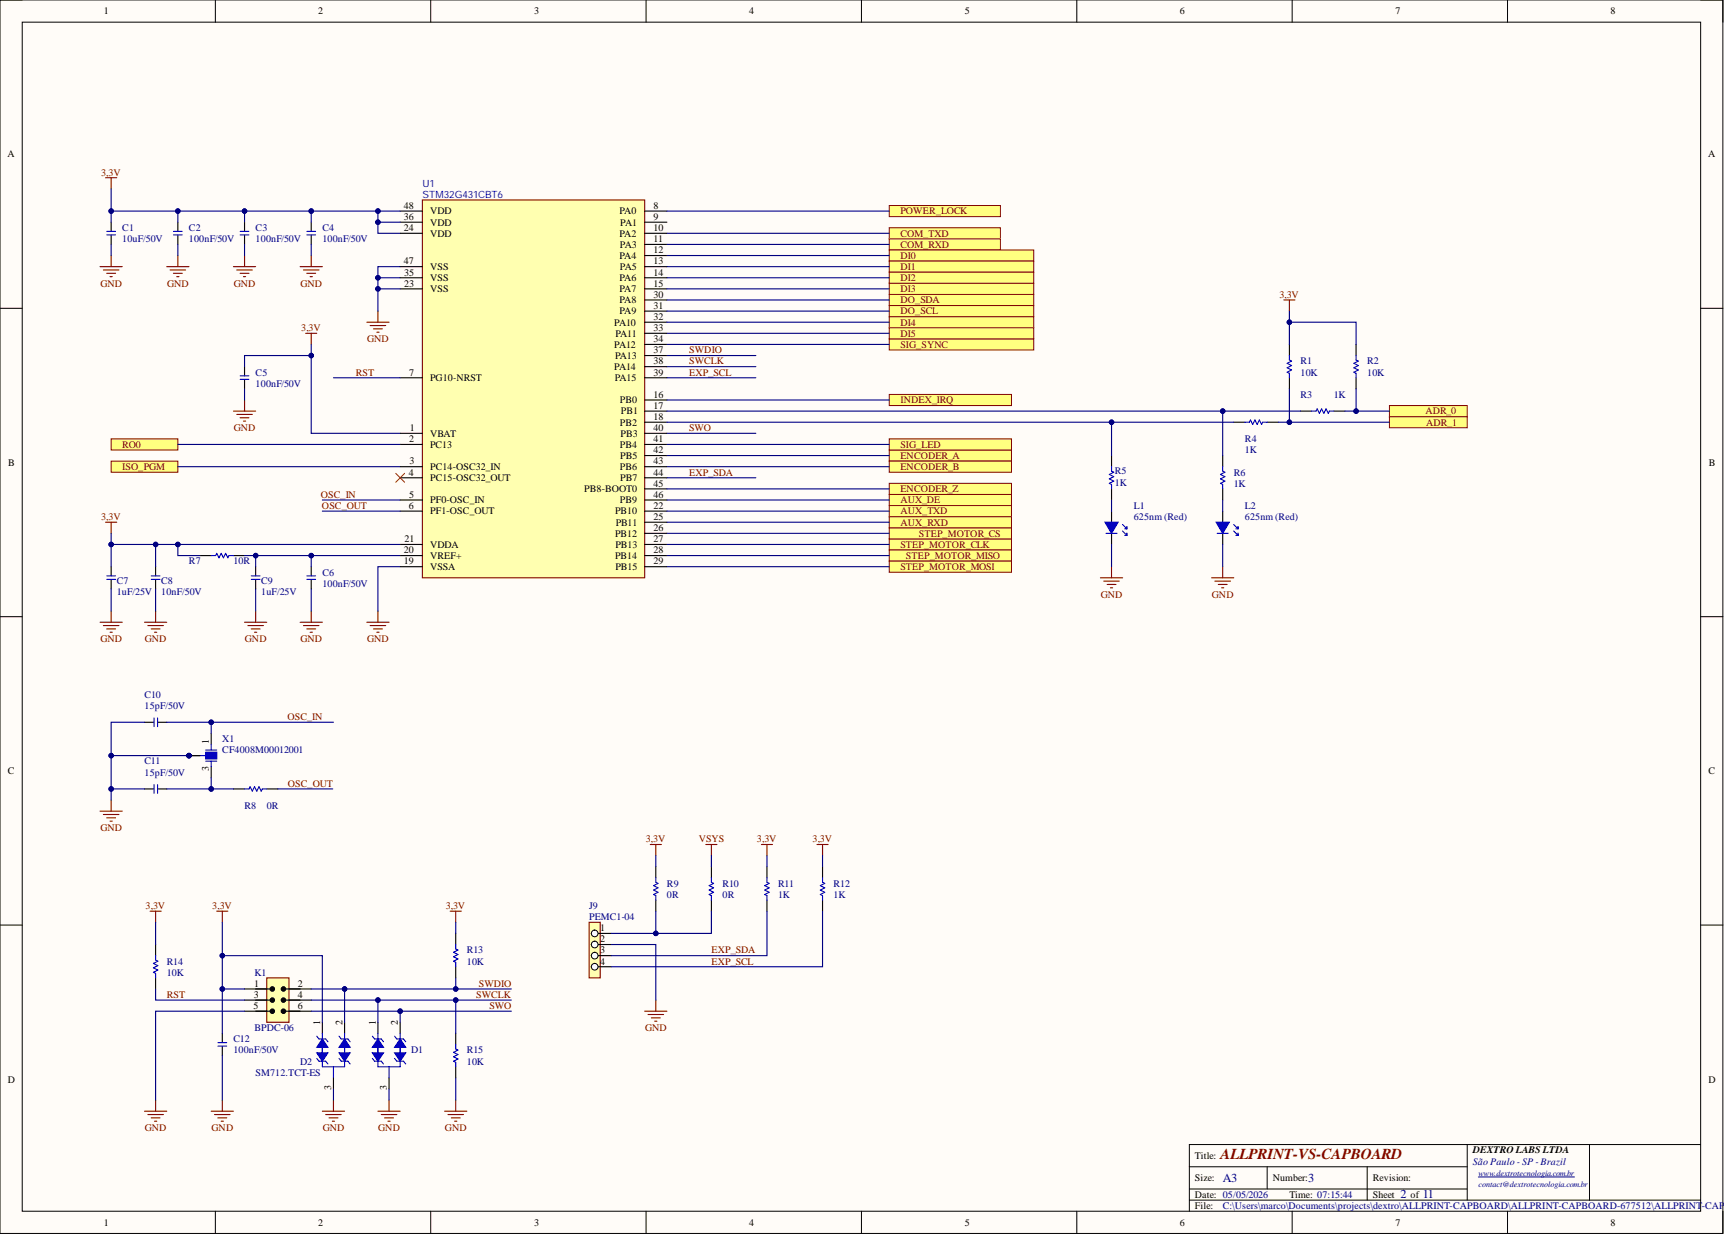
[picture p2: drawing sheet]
<svg xmlns="http://www.w3.org/2000/svg" width="393mm" height="282mm" viewBox="0 0 393 282" stroke-linecap="round" stroke-linejoin="round" font-family="sans-serif">
<defs><g id="words">
<text font-size="3.5" fill="#800000" x="278.5" y="264.5">ALLPRINT-VS-CAPBOARD</text>
<g font-size="2.8" fill="#000080">
<text x="279" y="269.8">A3</text>
<text x="298.5" y="269.8">3</text>
<text x="319.5" y="273.3">2</text>
<text x="324.6" y="273.3">11</text>
</g>
<g font-size="2.3">
<text x="23.7" y="3.3">1</text>
<text x="72.6" y="3.3">2</text>
<text x="121.9" y="3.3">3</text>
<text x="170.9" y="3.3">4</text>
<text x="220.1" y="3.3">5</text>
<text x="269.2" y="3.3">6</text>
<text x="318.4" y="3.3">7</text>
<text x="367.5" y="3.3">8</text>
<text x="1.7" y="35.9">A</text>
<text x="389.7" y="35.9">A</text>
<text x="92.1" y="47.7">48</text>
<text x="149.1" y="47.7">8</text>
<text x="92.1" y="52.7">24</text>
<text x="92.1" y="50.2">36</text>
<text x="98.1" y="51.5">VDD</text>
<text x="98.1" y="48.9">VDD</text>
<text x="141.3" y="48.9">PA0</text>
<text x="141.5" y="51.5">PA1</text>
<text x="149.1" y="50.2">9</text>
<text x="149.1" y="52.7">10</text>
<text x="98.1" y="54">VDD</text>
<text x="141.3" y="54">PA2</text>
<text x="141.3" y="59.1">PA4</text>
<text x="141.4" y="56.5">PA3</text>
<text x="149.1" y="55.3">11</text>
<text x="149.1" y="57.8">12</text>
<text x="92.1" y="60.4">47</text>
<text x="92.2" y="65.4">23</text>
<text x="92.2" y="62.9">35</text>
<text x="98.1" y="64.2">VSS</text>
<text x="98.1" y="61.6">VSS</text>
<text x="141.3" y="64.2">PA6</text>
<text x="141.4" y="61.6">PA5</text>
<text x="149.1" y="60.4">13</text>
<text x="149.1" y="62.9">14</text>
<text x="149.1" y="65.4">15</text>
<text x="98.1" y="66.7">VSS</text>
<text x="141.3" y="66.7">PA7</text>
<text x="141.3" y="69.2">PA8</text>
<text x="141.3" y="71.8">PA9</text>
<text x="149.1" y="68">30</text>
<text x="149.1" y="70.5">31</text>
<text x="140.2" y="74.3">PA10</text>
<text x="140.4" y="76.8">PA11</text>
<text x="149.1" y="73">32</text>
<text x="149.1" y="75.6">33</text>
<text x="140.2" y="79.4">PA12</text>
<text x="140.3" y="81.9">PA13</text>
<text x="149.1" y="78.1">34</text>
<text x="149.1" y="80.6">37</text>
<text x="149.1" y="83.2">38</text>
<text x="93.3" y="85.7">7</text>
<text x="98.1" y="87">PG10-NRST</text>
<text x="140.2" y="84.4">PA14</text>
<text x="140.2" y="87">PA15</text>
<text x="149.1" y="85.7">39</text>
<text x="141.4" y="92.1">PB0</text>
<text x="141.7" y="94.6">PB1</text>
<text x="149.1" y="90.8">16</text>
<text x="149.1" y="93.3">17</text>
<text x="149.1" y="95.9">18</text>
<text x="93.3" y="100.9">2</text>
<text x="93.5" y="98.4">1</text>
<text x="98.1" y="99.7">VBAT</text>
<text x="141.4" y="97.1">PB2</text>
<text x="141.6" y="99.7">PB3</text>
<text x="149.1" y="98.4">40</text>
<text x="149.1" y="100.9">41</text>
<text x="1.9" y="106.3">B</text>
<text x="93.4" y="106">3</text>
<text x="98.1" y="102.2">PC13</text>
<text x="98.1" y="107.3">PC14-OSC32_IN</text>
<text x="141.4" y="102.2">PB4</text>
<text x="141.4" y="107.3">PB6</text>
<text x="141.5" y="104.7">PB5</text>
<text x="149.1" y="103.5">42</text>
<text x="149.1" y="106">43</text>
<text x="389.9" y="106.3">B</text>
<text x="93.2" y="108.5">4</text>
<text x="93.3" y="113.6">5</text>
<text x="98.1" y="109.8">PC15-OSC32_OUT</text>
<text x="133.3" y="112.3">PB8-BOOT0</text>
<text x="141.5" y="109.8">PB7</text>
<text x="149.1" y="108.5">44</text>
<text x="149.1" y="111.1">45</text>
<text x="149.1" y="113.6">46</text>
<text x="93.2" y="116.1">6</text>
<text x="98.1" y="114.9">PF0-OSC_IN</text>
<text x="98.1" y="117.4">PF1-OSC_OUT</text>
<text x="140.3" y="117.4">PB10</text>
<text x="140.5" y="120">PB11</text>
<text x="141.4" y="114.9">PB9</text>
<text x="149.1" y="116.1">22</text>
<text x="149.1" y="118.7">25</text>
<text x="92.3" y="123.8">21</text>
<text x="98.1" y="125">VDDA</text>
<text x="140.3" y="122.5">PB12</text>
<text x="140.4" y="125">PB13</text>
<text x="149.1" y="121.2">26</text>
<text x="149.1" y="123.8">27</text>
<text x="92.1" y="128.8">19</text>
<text x="92.1" y="126.3">20</text>
<text x="98.1" y="130.1">VSSA</text>
<text x="98.1" y="127.6">VREF+</text>
<text x="140.3" y="127.6">PB14</text>
<text x="140.4" y="130.1">PB15</text>
<text x="149.1" y="126.3">28</text>
<text x="149.1" y="128.8">29</text>
<text x="47.7" y="169.9" transform="rotate(-90 47.7 169.9)">1</text>
<text x="1.8" y="176.7">C</text>
<text x="47.7" y="175.9" transform="rotate(-90 47.7 175.9)">3</text>
<text x="389.8" y="176.7">C</text>
<text x="136.9" y="215.1">2</text>
<text x="136.9" y="212.5">1</text>
<text x="136.9" y="217.6">3</text>
<text x="136.9" y="220.1">4</text>
<text x="57.9" y="227.7">3</text>
<text x="58" y="225.2">1</text>
<text x="68" y="227.7">4</text>
<text x="68" y="225.2">2</text>
<text x="57.8" y="230.3">5</text>
<text x="68" y="230.3">6</text>
<text x="73" y="234" transform="rotate(-90 73 234)">1</text>
<text x="78.1" y="234" transform="rotate(-90 78.1 234)">2</text>
<text x="85.7" y="234" transform="rotate(-90 85.7 234)">1</text>
<text x="90.8" y="234" transform="rotate(-90 90.8 234)">2</text>
<text x="1.8" y="247.1">D</text>
<text x="75.6" y="248.9" transform="rotate(-90 75.6 248.9)">3</text>
<text x="88.3" y="248.9" transform="rotate(-90 88.3 248.9)">3</text>
<text x="389.8" y="247.1">D</text>
<text x="336" y="263.3">DEXTRO LABS LTDA</text>
<text x="272.6" y="264.5">Title:</text>
<text x="272.6" y="269.6">Size:</text>
<text x="290.4" y="269.6">Number:</text>
<text x="313.2" y="269.6">Revision:</text>
<text x="272.6" y="273.4">Date: 05/05/2026</text>
<text x="272.6" y="275.9">File:</text>
<text x="294.2" y="273.4">Time: 07:15:44</text>
<text x="313.2" y="273.4">Sheet</text>
<text x="321.8" y="273.4">of</text>
<text x="23.7" y="279.7">1</text>
<text x="72.6" y="279.7">2</text>
<text x="121.9" y="279.7">3</text>
<text x="170.9" y="279.7">4</text>
<text x="220.1" y="279.7">5</text>
<text x="269.2" y="279.7">6</text>
<text x="318.4" y="279.7">7</text>
<text x="367.5" y="279.7">8</text>
</g>
<g font-size="2.3" fill="#800000">
<text x="23.1" y="40.1">3,3V</text>
<text x="205.4" y="48.9">POWER_LOCK</text>
<text x="205.4" y="54">COM_TXD</text>
<text x="205.4" y="56.5">COM_RXD</text>
<text x="205.4" y="59.1">DI0</text>
<text x="22.9" y="65.4">GND</text>
<text x="38.1" y="65.4">GND</text>
<text x="53.3" y="65.4">GND</text>
<text x="68.6" y="65.4">GND</text>
<text x="205.4" y="61.6">DI1</text>
<text x="205.4" y="64.2">DI2</text>
<text x="205.4" y="66.7">DI3</text>
<text x="205.4" y="71.8">DO_SCL</text>
<text x="205.4" y="69.2">DO_SDA</text>
<text x="291.9" y="68">3,3V</text>
<text x="68.7" y="75.6">3,3V</text>
<text x="205.4" y="74.3">DI4</text>
<text x="205.4" y="76.8">DI5</text>
<text x="83.8" y="78.1">GND</text>
<text x="157.2" y="80.6">SWDIO</text>
<text x="157.2" y="83.2">SWCLK</text>
<text x="205.4" y="79.4">SIG_SYNC</text>
<text x="81.2" y="85.7">RST</text>
<text x="157.2" y="85.7">EXP_SCL</text>
<text x="205.4" y="92.1">INDEX_IRQ</text>
<text x="325.2" y="94.6">ADR_0</text>
<text x="53.3" y="98.4">GND</text>
<text x="157.2" y="98.4">SWO</text>
<text x="325.4" y="97.1">ADR_1</text>
<text x="27.9" y="107.3">ISO_PGM</text>
<text x="27.9" y="102.2">RO0</text>
<text x="205.4" y="104.7">ENCODER_A</text>
<text x="205.4" y="107.3">ENCODER_B</text>
<text x="205.4" y="102.2">SIG_LED</text>
<text x="73.2" y="113.6">OSC_IN</text>
<text x="157.2" y="108.5">EXP_SDA</text>
<text x="205.4" y="112.3">ENCODER_Z</text>
<text x="23.1" y="118.7">3,3V</text>
<text x="73.5" y="116.1">OSC_OUT</text>
<text x="205.4" y="117.4">AUX_TXD</text>
<text x="205.4" y="120">AUX_RXD</text>
<text x="205.4" y="114.9">AUX_DE</text>
<text x="205.4" y="125">STEP_MOTOR_CLK</text>
<text x="209.6" y="122.5">STEP_MOTOR_CS</text>
<text x="205.4" y="130.1">STEP_MOTOR_MOSI</text>
<text x="206.7" y="127.6">STEP_MOTOR_MISO</text>
<text x="251.2" y="136.4">GND</text>
<text x="276.5" y="136.4">GND</text>
<text x="22.9" y="146.6">GND</text>
<text x="33.1" y="146.6">GND</text>
<text x="55.9" y="146.6">GND</text>
<text x="68.6" y="146.6">GND</text>
<text x="83.8" y="146.6">GND</text>
<text x="65.6" y="164.3">OSC_IN</text>
<text x="65.7" y="179.6">OSC_OUT</text>
<text x="22.9" y="189.7">GND</text>
<text x="147.3" y="192.2">3,3V</text>
<text x="159.4" y="192.2">VSYS</text>
<text x="172.7" y="192.2">3,3V</text>
<text x="185.4" y="192.2">3,3V</text>
<text x="33.2" y="207.5">3,3V</text>
<text x="48.4" y="207.5">3,3V</text>
<text x="101.7" y="207.5">3,3V</text>
<text x="162.3" y="217.6">EXP_SDA</text>
<text x="162.3" y="220.1">EXP_SCL</text>
<text x="38" y="227.7">RST</text>
<text x="108.6" y="227.7">SWCLK</text>
<text x="109.2" y="225.2">SWDIO</text>
<text x="111.7" y="230.3">SWO</text>
<text x="147.2" y="235.4">GND</text>
<text x="33.1" y="258.2">GND</text>
<text x="48.3" y="258.2">GND</text>
<text x="73.6" y="258.2">GND</text>
<text x="86.3" y="258.2">GND</text>
<text x="101.5" y="258.2">GND</text>
</g>
<g font-size="2.3" fill="#00f">
<text x="96.4" y="42.6">U1</text>
<text x="96.4" y="45.1">STM32G431CBT6</text>
</g>
<g font-size="2.3" fill="#000080">
<text x="27.9" y="52.7">C1</text>
<text x="43.1" y="52.7">C2</text>
<text x="58.3" y="52.7">C3</text>
<text x="73.5" y="52.7">C4</text>
<text x="27.9" y="55.3">10uF/50V</text>
<text x="43.1" y="55.3">100nF/50V</text>
<text x="58.3" y="55.3">100nF/50V</text>
<text x="73.5" y="55.3">100nF/50V</text>
<text x="296.7" y="83.2">R1</text>
<text x="311.9" y="83.2">R2</text>
<text x="58.3" y="85.7">C5</text>
<text x="58.3" y="88.2">100nF/50V</text>
<text x="296.7" y="85.7">10K</text>
<text x="311.9" y="85.7">10K</text>
<text x="296.7" y="90.8">R3</text>
<text x="304.3" y="90.8">1K</text>
<text x="284" y="100.9">R4</text>
<text x="284" y="103.5">1K</text>
<text x="254.4" y="108.3">R5</text>
<text x="254.4" y="110.8">1K</text>
<text x="281.5" y="108.5">R6</text>
<text x="281.5" y="111.1">1K</text>
<text x="258.7" y="118.7">625nm (Red)</text>
<text x="258.7" y="116.1">L1</text>
<text x="284" y="118.7">625nm (Red)</text>
<text x="284" y="116.1">L2</text>
<text x="43.1" y="128.8">R7</text>
<text x="53.3" y="128.8">10R</text>
<text x="73.5" y="131.4">C6</text>
<text x="26.6" y="133.2">C7</text>
<text x="26.6" y="135.8">1uF/25V</text>
<text x="36.8" y="133.2">C8</text>
<text x="36.8" y="135.8">10nF/50V</text>
<text x="59.6" y="133.2">C9</text>
<text x="59.6" y="135.8">1uF/25V</text>
<text x="73.5" y="133.9">100nF/50V</text>
<text x="33" y="159.3">C10</text>
<text x="33" y="161.8">15pF/50V</text>
<text x="50.7" y="169.4">X1</text>
<text x="50.7" y="171.9">CF4008M00012001</text>
<text x="33" y="174.5">C11</text>
<text x="33" y="177">15pF/50V</text>
<text x="55.8" y="184.6">R8</text>
<text x="60.9" y="184.6">0R</text>
<text x="152.2" y="202.4">R9</text>
<text x="164.8" y="202.4">R10</text>
<text x="177.5" y="202.4">R11</text>
<text x="190.2" y="202.4">R12</text>
<text x="134.4" y="207.5">J9</text>
<text x="134.4" y="210">PEMC1-04</text>
<text x="152.2" y="204.9">0R</text>
<text x="164.8" y="204.9">0R</text>
<text x="177.5" y="204.9">1K</text>
<text x="190.2" y="204.9">1K</text>
<text x="38" y="220.1">R14</text>
<text x="106.5" y="217.6">R13</text>
<text x="106.5" y="220.1">10K</text>
<text x="38" y="222.7">10K</text>
<text x="58.1" y="222.7">K1</text>
<text x="53.3" y="237.9">C12</text>
<text x="58.1" y="235.4">BPDC-06</text>
<text x="53.3" y="240.4">100nF/50V</text>
<text x="58.3" y="245.5">SM712.TCT-ES</text>
<text x="68.5" y="243">D2</text>
<text x="93.8" y="240.4">D1</text>
<text x="106.5" y="240.4">R15</text>
<text x="106.5" y="243">10K</text>
<text x="336" y="265.8">São Paulo - SP - Brazil</text>
<text x="279" y="275.9">C:\Users\marco\Documents\projects\dextro\ALLPRINT-CAPBOARD\ALLPRINT-CAPBOARD-677512\ALLPRINT</text>
<text x="388.3" y="275.9">-CAPB</text>
</g>
<g font-size="1.9" fill="#000080">
<text x="337.3" y="268.4">www.dextrotecnologia.com.br</text>
<text x="337.3" y="270.9">contact@dextrotecnologia.com.br</text>
</g>
</g></defs>
<path d="M0 0h393.1v281.5h-393.1z" fill-rule="evenodd" fill="#fffcf8"/>
<path d="M0 0h393.1v281.5h-393.1z" fill="none" stroke="#000" stroke-width=".23"/>
<path d="M5.1 5.1h382.9v271.3h-382.9z" fill-rule="evenodd" fill="#fffcf8"/>
<g fill="none" stroke="#000" stroke-width=".23">
<path d="M0 0h5.1M49.1 0v5.1M98.3 0v5.1M147.4 0v5.1M196.5 0v5.1M245.7 0v5.1M294.8 0v5.1M344 0v5.1M388 0h5.1v5.1M5.1 5.1h382.9v271.3h-382.9zM0 70.4h5.1M388 70.4h5.1"/>
<path d="M0 140.8h5.1M388 140.8h5.1M0 211.1h5.1M388 211.1h5.1M49.1 276.4v5.1M98.3 276.4v5.1M147.4 276.4v5.1M196.5 276.4v5.1M245.7 276.4v5.1M271.4 266.3h63.4M271.4 273.9h116.6M271.4 271.4h63.4"/>
<path d="M289.1 266.3v5.1M294.8 276.4v5.1M311.9 266.3v7.6M334.8 261.2v12.7M344 276.4v5.1M362.7 261.2v12.7M388 261.2h-116.6v15.2M393.1 276.4v5.1"/>
</g>
<path d="M337.3 268.6h21.9" fill="none" stroke="#000080" stroke-width=".23"/>
<path d="M96.4 45.6h50.7v86.3h-50.7z" fill-rule="evenodd" fill="#ffffb0"/>
<g fill="none" stroke="#800000" stroke-width=".25">
<path d="M24.1 40.6h2.5M25.4 40.6v2.5M96.4 45.6h50.7v86.3h-50.7zM83.7 73.5h5.1M84.5 74.3h3.5M85.2 75.1h2M86 75.8h.5M86.2 71v2.5M34.2 208h2.6M35.5 208v2.5M49.5 208h2.5M50.7 208v2.5"/>
<path d="M33 253.6h5M33.7 254.4h3.6M34.5 255.1h2M35.3 255.9h.5M35.5 251.1v2.5"/>
</g>
<g fill="none" stroke="#000" stroke-width=".25">
<path d="M91.3 48.2h5.1M91.3 50.7h5.1M91.3 53.2h5.1M147.1 48.2h5.1M147.1 50.7h5.1M147.1 53.2h5.1M147.1 55.8h5.1M147.1 58.3h5.1M91.3 60.9h5.1M91.3 63.4h5.1M91.3 65.9h5.1M147.1 60.9h5.1"/>
<path d="M147.1 63.4h5.1M147.1 65.9h5.1M147.1 68.5h5.1M147.1 71h5.1M147.1 73.5h5.1M147.1 76.1h5.1M147.1 78.6h5.1M91.3 98.9h5.1M91.3 86.2h5.1M147.1 98.9h5.1M147.1 86.2h5.1M147.1 91.3h5.1"/>
<path d="M147.1 93.8h5.1M147.1 96.4h5.1M147.1 81.1h5.1M147.1 83.7h5.1M91.3 101.4h5.1M91.3 106.5h5.1M91.3 109h5.1M91.3 114.1h5.1M91.3 116.7h5.1M147.1 101.4h5.1M147.1 106.5h5.1M147.1 109h5.1"/>
<path d="M147.1 114.1h5.1M147.1 116.7h5.1M147.1 119.2h5.1M147.1 104h5.1M147.1 111.6h5.1M91.3 129.3h5.1M91.3 126.8h5.1M91.3 124.3h5.1M147.1 129.3h5.1M147.1 126.8h5.1M147.1 124.3h5.1M147.1 121.7h5.1"/>
<path d="M35.5 215.6v2.5M35.5 223.2v2.5M73.5 233.3v2.6M78.6 233.3v2.6M76.1 246v2.5"/>
</g>
<path d="M35.5 218.1v1l.5 .3-1 .5 1 .5-1 .5 1 .5-1 .5 .5 .3v1M73.5 238.4v5.1h5.1v-5.1M76.1 243.5v2.5" fill="none" stroke="#00f" stroke-width=".25"/>
<path d="M72.3 240.3h2.5l-1.3 1.9z" fill="#00f"/>
<path d="M72.3 240.3h2.5l-1.3 1.9z" fill="none" stroke="#00f" stroke-width=".25"/>
<path d="M73.5 237.1l1.3 1.9h-2.5z" fill="#00f"/>
<path d="M72.3 236.5l.5 .6h1.5l.5 .7M73.5 237.1l1.3 1.9h-2.5zM73.5 235.9v6.3M72.3 241.6l.5 .6h1.5l.5 .6" fill="none" stroke="#00f" stroke-width=".25"/>
<path d="M77.4 240.3h2.5l-1.3 1.9z" fill="#00f"/>
<path d="M77.4 240.3h2.5l-1.3 1.9z" fill="none" stroke="#00f" stroke-width=".25"/>
<path d="M78.6 237.1l1.3 1.9h-2.5z" fill="#00f"/>
<path d="M104 215.6v1l.5 .2-1 .5 1 .6-1 .5 1 .5-1 .5 .5 .2v1M77.4 236.5l.5 .6h1.5l.5 .7M78.6 237.1l1.3 1.9h-2.5zM78.6 235.9v6.3M104 238.4v1l.5 .3-1 .5 1 .5-1 .5 1 .5-1 .5 .5 .3v1M77.4 241.6l.5 .6h1.5l.5 .6" fill="none" stroke="#00f" stroke-width=".25"/>
<path d="M102.7 208h2.5M104 208v2.5M73.5 253.6h5.1M74.3 254.4h3.6M75.1 255.1h2M75.8 255.9h.5M76.1 251.1v2.5M101.4 253.6h5.1M102.2 254.4h3.6M103 255.1h2M103.7 255.9h.5M104 251.1v2.5" fill="none" stroke="#800000" stroke-width=".25"/>
<path d="M104 213v2.6M104 220.6v2.6M104 235.9v2.5M104 243.5v2.5" fill="none" stroke="#000" stroke-width=".25"/>
<path d="M60.9 223.2h5v10.1h-5z" fill-rule="evenodd" fill="#ffffb0"/>
<path d="M22.8 185.1h5.1M23.6 185.9h3.5M24.3 186.7h2.1M25.1 187.4h.5M25.4 182.6v2.5M60.9 223.2h5v10.1h-5z" fill="none" stroke="#800000" stroke-width=".25"/>
<g fill="none" stroke="#000" stroke-width=".25">
<path d="M55.8 230.8h6.3M55.8 228.3h6.3M55.8 225.7h6.3M64.7 230.8h6.3M64.7 228.3h6.3M64.7 225.7h6.3"/>
<circle cx="62.1" cy="230.8" r=".51"/>
<circle cx="62.1" cy="228.3" r=".51"/>
<circle cx="62.1" cy="225.7" r=".51"/>
<circle cx="64.7" cy="230.8" r=".51"/>
<circle cx="64.7" cy="228.3" r=".51"/>
<circle cx="64.7" cy="225.7" r=".51"/>
</g>
<g fill="#000">
<circle cx="62.1" cy="230.8" r=".51"/>
<circle cx="62.1" cy="228.3" r=".51"/>
<circle cx="62.1" cy="225.7" r=".51"/>
<circle cx="64.7" cy="230.8" r=".51"/>
<circle cx="64.7" cy="228.3" r=".51"/>
<circle cx="64.7" cy="225.7" r=".51"/>
</g>
<circle cx="43.1" cy="172.5" r=".51" fill="#000080"/>
<circle cx="43.1" cy="172.5" r=".51" fill="none" stroke="#000080" stroke-width=".23"/>
<circle cx="43.1" cy="172.5" r=".51" fill="#000080"/>
<circle cx="43.1" cy="172.5" r=".51" fill="none" stroke="#000080" stroke-width=".23"/>
<path d="M48.2 167.4v2.5M48.2 175v2.5" fill="none" stroke="#000" stroke-width=".25"/>
<path d="M46.9 171.2h2.6M46.9 173.7h2.6M48.2 169.9v1.3M48.2 173.7v1.3" fill="none" stroke="#00f" stroke-width=".25"/>
<path d="M46.9 171.7h2.6v1.5h-2.6z" fill-rule="evenodd" fill="#00f"/>
<path d="M45.6 172.5h1.3M46.9 171.7h2.6v1.5h-2.6z" fill="none" stroke="#00f" stroke-width=".25"/>
<path d="M43.1 172.5h2.5" fill="none" stroke="#000" stroke-width=".25"/>
<circle cx="43.1" cy="172.5" r=".51" fill="#000080"/>
<circle cx="43.1" cy="172.5" r=".51" fill="none" stroke="#000080" stroke-width=".23"/>
<path d="M43.1 172.5h2.5" fill="none" stroke="#000" stroke-width=".25"/>
<circle cx="43.1" cy="172.5" r=".51" fill="#000080"/>
<circle cx="43.1" cy="172.5" r=".51" fill="none" stroke="#000080" stroke-width=".23"/>
<g fill="none" stroke="#000" stroke-width=".25">
<path d="M25.4 129.3v2.1M25.4 132.3v2.1M35.5 129.3v2.1M35.5 132.3v2.1M58.3 129.3v2.1M58.3 132.3v2.1M71 129.3v2.1M71 132.3v2.1M33 164.8h2.1M35.9 164.8h2.1M33 180.1h2.1M35.9 180.1h2.1"/>
<path d="M53.3 180.1h2.5M60.9 180.1h2.5"/>
</g>
<g fill="none" stroke="#00f" stroke-width=".25">
<path d="M24.4 132.2h2M24.4 131.4h2M34.5 132.2h2M34.5 131.4h2M57.3 132.2h2M57.3 131.4h2M70 132.2h2M70 131.4h2M35.1 163.8v2M35.1 179.1v2M35.9 163.8v2M35.9 179.1v2"/>
<path d="M55.8 180.1h1l.3-.5 .5 1 .5-1 .5 1 .5-1 .5 1 .3-.5h1"/>
</g>
<g fill="none" stroke="#800000" stroke-width=".25">
<path d="M69.7 76.1h2.6M71 76.1v2.5M24.1 119.2h2.5M25.4 119.2v2.5M25.4 139.5v2.5M35.5 139.5v2.5M58.3 139.5v2.5M71 139.5v2.5M86.2 139.5v2.5M22.8 142h5.1M23.6 142.8h3.5M24.3 143.5h2.1"/>
<path d="M25.1 144.3h.5M33 142h5M33.7 142.8h3.6M34.5 143.5h2M35.3 144.3h.5M55.8 142h5.1M56.6 142.8h3.5M57.3 143.5h2M58.1 144.3h.5M68.5 142h5M69.2 142.8h3.6M70 143.5h2"/>
<path d="M70.8 144.3h.5M83.7 142h5.1M84.5 142.8h3.5M85.2 143.5h2M86 144.3h.5"/>
</g>
<path d="M25.4 105.2h15.2v2.6h-15.2z" fill-rule="evenodd" fill="#ffff80"/>
<path d="M25.4 105.2h15.2v2.6h-15.2z" fill="none" stroke="#800000" stroke-width=".23"/>
<path d="M25.4 100.2h15.2v2.5h-15.2z" fill-rule="evenodd" fill="#ffff80"/>
<path d="M25.4 100.2h15.2v2.5h-15.2z" fill="none" stroke="#800000" stroke-width=".23"/>
<path d="M202.9 123h27.9v2.5h-27.9z" fill-rule="evenodd" fill="#ffff80"/>
<path d="M202.9 123h27.9v2.5h-27.9z" fill="none" stroke="#800000" stroke-width=".23"/>
<path d="M202.9 125.5h27.9v2.6h-27.9z" fill-rule="evenodd" fill="#ffff80"/>
<path d="M202.9 125.5h27.9v2.6h-27.9z" fill="none" stroke="#800000" stroke-width=".23"/>
<path d="M202.9 128.1h27.9v2.5h-27.9z" fill-rule="evenodd" fill="#ffff80"/>
<path d="M202.9 128.1h27.9v2.5h-27.9z" fill="none" stroke="#800000" stroke-width=".23"/>
<path d="M202.9 52h25.3v2.5h-25.3z" fill-rule="evenodd" fill="#ffff80"/>
<path d="M202.9 52h25.3v2.5h-25.3z" fill="none" stroke="#800000" stroke-width=".23"/>
<path d="M202.9 54.5h25.3v2.6h-25.3z" fill-rule="evenodd" fill="#ffff80"/>
<path d="M202.9 54.5h25.3v2.6h-25.3z" fill="none" stroke="#800000" stroke-width=".23"/>
<path d="M134.4 210.5h2.5v12.7h-2.5z" fill-rule="evenodd" fill="#ffffb0"/>
<path d="M134.4 210.5h2.5v12.7h-2.5z" fill="none" stroke="#800000" stroke-width=".25"/>
<path d="M134.9 215.6h4.6" fill="none" stroke="#000" stroke-width=".25"/>
<circle cx="135.7" cy="215.6" r=".76" fill="#f8fcff"/>
<circle cx="135.7" cy="215.6" r=".76" fill="none" stroke="#000" stroke-width=".23"/>
<path d="M134.9 213h4.6" fill="none" stroke="#000" stroke-width=".25"/>
<circle cx="135.7" cy="213" r=".76" fill="#f8fcff"/>
<circle cx="135.7" cy="213" r=".76" fill="none" stroke="#000" stroke-width=".23"/>
<path d="M134.9 218.1h4.6" fill="none" stroke="#000" stroke-width=".25"/>
<circle cx="135.7" cy="218.1" r=".76" fill="#f8fcff"/>
<circle cx="135.7" cy="218.1" r=".76" fill="none" stroke="#000" stroke-width=".23"/>
<path d="M134.9 220.6h4.6" fill="none" stroke="#000" stroke-width=".25"/>
<circle cx="135.7" cy="220.6" r=".76" fill="#f8fcff"/>
<circle cx="135.7" cy="220.6" r=".76" fill="none" stroke="#000" stroke-width=".23"/>
<path d="M148.4 192.7h2.5M149.6 192.7v2.6M161 192.7h2.6M162.3 192.7v2.6M147.1 230.8h5.1M147.9 231.6h3.5M148.6 232.3h2M149.4 233.1h.5M149.6 228.3v2.5" fill="none" stroke="#800000" stroke-width=".25"/>
<path d="M149.6 197.8v2.6M162.3 197.8v2.6M149.6 205.4v2.6M162.3 205.4v2.6" fill="none" stroke="#000" stroke-width=".25"/>
<path d="M149.6 200.4v1l.5 .2-1 .5 1 .5-1 .5 1 .6-1 .5 .5 .2v1M162.3 200.4v1l.5 .2-1 .5 1 .5-1 .5 1 .6-1 .5 .5 .2v1" fill="none" stroke="#00f" stroke-width=".25"/>
<path d="M202.9 57.1h33v2.5h-33z" fill-rule="evenodd" fill="#ffff80"/>
<path d="M202.9 57.1h33v2.5h-33z" fill="none" stroke="#800000" stroke-width=".23"/>
<path d="M202.9 59.6h33v2.5h-33z" fill-rule="evenodd" fill="#ffff80"/>
<path d="M202.9 59.6h33v2.5h-33z" fill="none" stroke="#800000" stroke-width=".23"/>
<path d="M202.9 62.1h33v2.6h-33z" fill-rule="evenodd" fill="#ffff80"/>
<path d="M202.9 62.1h33v2.6h-33z" fill="none" stroke="#800000" stroke-width=".23"/>
<path d="M202.9 64.7h33v2.5h-33z" fill-rule="evenodd" fill="#ffff80"/>
<path d="M202.9 64.7h33v2.5h-33z" fill="none" stroke="#800000" stroke-width=".23"/>
<path d="M202.9 72.3h33v2.5h-33z" fill-rule="evenodd" fill="#ffff80"/>
<path d="M202.9 72.3h33v2.5h-33z" fill="none" stroke="#800000" stroke-width=".23"/>
<path d="M202.9 102.7h27.9v2.5h-27.9z" fill-rule="evenodd" fill="#ffff80"/>
<path d="M202.9 102.7h27.9v2.5h-27.9z" fill="none" stroke="#800000" stroke-width=".23"/>
<path d="M202.9 105.2h27.9v2.6h-27.9z" fill-rule="evenodd" fill="#ffff80"/>
<path d="M202.9 105.2h27.9v2.6h-27.9z" fill="none" stroke="#800000" stroke-width=".23"/>
<path d="M202.9 110.3h27.9v2.6h-27.9z" fill-rule="evenodd" fill="#ffff80"/>
<path d="M202.9 110.3h27.9v2.6h-27.9z" fill="none" stroke="#800000" stroke-width=".23"/>
<path d="M202.9 69.7h33v2.6h-33z" fill-rule="evenodd" fill="#ffff80"/>
<path d="M202.9 69.7h33v2.6h-33z" fill="none" stroke="#800000" stroke-width=".23"/>
<path d="M202.9 67.2h33v2.5h-33z" fill-rule="evenodd" fill="#ffff80"/>
<path d="M202.9 67.2h33v2.5h-33z" fill="none" stroke="#800000" stroke-width=".23"/>
<path d="M202.9 46.9h25.3v2.5h-25.3z" fill-rule="evenodd" fill="#ffff80"/>
<path d="M202.9 46.9h25.3v2.5h-25.3z" fill="none" stroke="#800000" stroke-width=".23"/>
<path d="M202.9 90h27.9v2.6h-27.9z" fill-rule="evenodd" fill="#ffff80"/>
<path d="M202.9 90h27.9v2.6h-27.9z" fill="none" stroke="#800000" stroke-width=".23"/>
<path d="M202.9 77.3h33v2.6h-33z" fill-rule="evenodd" fill="#ffff80"/>
<path d="M202.9 77.3h33v2.6h-33z" fill="none" stroke="#800000" stroke-width=".23"/>
<path d="M202.9 100.2h27.9v2.5h-27.9z" fill-rule="evenodd" fill="#ffff80"/>
<path d="M202.9 100.2h27.9v2.5h-27.9z" fill="none" stroke="#800000" stroke-width=".23"/>
<path d="M202.9 74.8h33v2.5h-33z" fill-rule="evenodd" fill="#ffff80"/>
<path d="M202.9 74.8h33v2.5h-33z" fill="none" stroke="#800000" stroke-width=".23"/>
<path d="M202.9 120.5h27.9v2.5h-27.9z" fill-rule="evenodd" fill="#ffff80"/>
<path d="M202.9 120.5h27.9v2.5h-27.9z" fill="none" stroke="#800000" stroke-width=".23"/>
<path d="M253.6 116.7v2.5M253.6 121.8v2.5M175 197.8v2.6M187.7 197.8v2.6M175 205.4v2.6M187.7 205.4v2.6" fill="none" stroke="#000" stroke-width=".25"/>
<path d="M175 200.4v1l.5 .2-1 .5 1 .5-1 .5 1 .6-1 .5 .5 .2v1M187.7 200.4v1l.5 .2-1 .5 1 .5-1 .5 1 .6-1 .5 .5 .2v1" fill="none" stroke="#00f" stroke-width=".25"/>
<path d="M173.7 192.7h2.6M175 192.7v2.6M186.4 192.7h2.5M187.7 192.7v2.6" fill="none" stroke="#800000" stroke-width=".25"/>
<path d="M252.1 119.2h3l-1.5 2.5z" fill="#00f"/>
<path d="M252.1 119.2h3l-1.5 2.5zM253.6 106.5v1l.5 .3-1 .5 1 .5-1 .5 1 .5-1 .5 .5 .3v1M256.1 119.7l1 1M252.3 121.7h2.6M256.1 121.2l1 1M256.6 122.2h.5M256.6 120.7h.5M257.1 120.2v.5M257.1 121.7v.5" fill="none" stroke="#00f" stroke-width=".25"/>
<path d="M253.6 104v2.5M253.6 111.6v2.5M279 116.7v2.5M279 121.8v2.5" fill="none" stroke="#000" stroke-width=".25"/>
<path d="M251.1 131.9h5M251.8 132.6h3.6M252.6 133.4h2M253.4 134.2h.5M253.6 129.3v2.6" fill="none" stroke="#800000" stroke-width=".25"/>
<path d="M277.5 119.2h3l-1.5 2.5z" fill="#00f"/>
<path d="M277.5 119.2h3l-1.5 2.5zM279 106.5v1l.5 .3-1 .5 1 .5-1 .5 1 .5-1 .5 .5 .3v1M281.5 119.7l1 1M277.7 121.7h2.5M281.5 121.2l1 1M282 122.2h.5M282 120.7h.5M282.5 120.2v.5M282.5 121.7v.5" fill="none" stroke="#00f" stroke-width=".25"/>
<path d="M279 104v2.5M279 111.6v2.5" fill="none" stroke="#000" stroke-width=".25"/>
<path d="M276.4 131.9h5.1M277.2 132.6h3.5M278 133.4h2M278.7 134.2h.5M279 129.3v2.6" fill="none" stroke="#800000" stroke-width=".25"/>
<path d="M202.9 115.4h27.9v2.5h-27.9z" fill-rule="evenodd" fill="#ffff80"/>
<path d="M202.9 115.4h27.9v2.5h-27.9z" fill="none" stroke="#800000" stroke-width=".23"/>
<path d="M202.9 117.9h27.9v2.6h-27.9z" fill-rule="evenodd" fill="#ffff80"/>
<path d="M202.9 117.9h27.9v2.6h-27.9z" fill="none" stroke="#800000" stroke-width=".23"/>
<path d="M202.9 112.9h27.9v2.5h-27.9z" fill-rule="evenodd" fill="#ffff80"/>
<path d="M202.9 112.9h27.9v2.5h-27.9z" fill="none" stroke="#800000" stroke-width=".23"/>
<path d="M317 92.6h17.8v2.5h-17.8z" fill-rule="evenodd" fill="#ffff80"/>
<path d="M317 92.6h17.8v2.5h-17.8z" fill="none" stroke="#800000" stroke-width=".23"/>
<path d="M317 95.1h17.8v2.5h-17.8z" fill-rule="evenodd" fill="#ffff80"/>
<path d="M317 95.1h17.8v2.5h-17.8z" fill="none" stroke="#800000" stroke-width=".23"/>
<g fill="none" stroke="#000" stroke-width=".25">
<path d="M25.4 50.7v2.1M25.4 53.7v2.1M40.6 50.7v2.1M40.6 53.7v2.1M55.8 50.7v2.1M55.8 53.7v2.1M71 50.7v2.1M71 53.7v2.1M294.2 78.6v2.5M309.4 78.6v2.5M281.5 96.4h2.5M289.1 96.4h2.5"/>
<path d="M294.2 86.2v2.6M296.7 93.8h2.6M304.3 93.8h2.6M309.4 86.2v2.6M86.2 233.3v2.6M91.3 233.3v2.6M88.8 246v2.5"/>
</g>
<g fill="none" stroke="#00f" stroke-width=".25">
<path d="M24.4 53.6h2M24.4 52.8h2M39.6 53.6h2M39.6 52.8h2M54.8 53.6h2M54.8 52.8h2M70 53.6h2M70 52.8h2M284 96.4h1.1l.2-.5 .5 1 .5-1 .5 1 .5-1 .5 1 .3-.5h1M294.2 81.1v1.1l.5 .2-1 .5 1 .5-1 .5 1 .5-1 .6 .5 .2v1M299.3 93.8h1l.2-.5 .5 1 .5-1 .5 1 .6-1 .5 1 .2-.5h1M309.4 81.1v1.1l.5 .2-1 .5 1 .5-1 .5 1 .5-1 .6 .5 .2v1"/>
<path d="M86.2 238.4v5.1h5.1v-5.1M88.8 243.5v2.5"/>
</g>
<g fill="none" stroke="#800000" stroke-width=".25">
<path d="M25.4 58.3v2.6M40.6 58.3v2.6M55.8 58.3v2.6M71 58.3v2.6M22.8 60.9h5.1M23.6 61.6h3.5M24.3 62.4h2.1M25.1 63.1h.5M38 60.9h5.1M38.8 61.6h3.6M39.6 62.4h2M40.3 63.1h.5"/>
<path d="M53.3 60.9h5M54 61.6h3.6M54.8 62.4h2M55.5 63.1h.5M68.5 60.9h5M69.2 61.6h3.6M70 62.4h2M70.8 63.1h.5M292.9 68.5h2.6M294.2 68.5v2.5"/>
</g>
<path d="M90.3 108l2 2.1M92.3 108l-2 2.1" fill="none" stroke="#f00" stroke-width=".23"/>
<path d="M85 240.3h2.5l-1.3 1.9z" fill="#00f"/>
<path d="M85 240.3h2.5l-1.3 1.9z" fill="none" stroke="#00f" stroke-width=".25"/>
<path d="M86.2 237.1l1.3 1.9h-2.5z" fill="#00f"/>
<path d="M85 236.5l.5 .6h1.5l.5 .7M86.2 237.1l1.3 1.9h-2.5zM86.2 235.9v6.3M85 241.6l.5 .6h1.5l.5 .6" fill="none" stroke="#00f" stroke-width=".25"/>
<path d="M90 240.3h2.6l-1.3 1.9z" fill="#00f"/>
<path d="M90 240.3h2.6l-1.3 1.9z" fill="none" stroke="#00f" stroke-width=".25"/>
<path d="M91.3 237.1l1.3 1.9h-2.6z" fill="#00f"/>
<path d="M54.8 86.6h2M54.8 85.8h2M48.2 126.8h1l.3-.5 .5 1 .5-1 .5 1 .5-1 .5 1 .2-.5h1.1M49.7 238.8h2M49.7 238h2M90 236.5l.5 .6h1.6l.5 .7M91.3 237.1l1.3 1.9h-2.6zM91.3 235.9v6.3M90 241.6l.5 .6h1.6l.5 .6" fill="none" stroke="#00f" stroke-width=".25"/>
<g fill="none" stroke="#800000" stroke-width=".25">
<path d="M53.3 93.8h5M54 94.6h3.6M54.8 95.4h2M55.5 96.1h.5M55.8 91.3v2.5M48.2 253.6h5.1M48.9 254.4h3.6M49.7 255.1h2M50.5 255.9h.5M50.7 251.1v2.5M86.2 253.6h5.1M87 254.4h3.5"/>
<path d="M87.7 255.1h2.1M88.5 255.9h.5M88.8 251.1v2.5"/>
</g>
<path d="M55.8 83.7v2.1M55.8 86.7v2.1M45.6 126.8h2.6M53.3 126.8h2.5M50.7 235.9v2.1M50.7 238.8v2.1" fill="none" stroke="#000" stroke-width=".25"/>
<path d="M309.4 88.8v5" fill="none" stroke="#000080" stroke-width=".25"/>
<circle cx="309.4" cy="93.8" r=".51" fill="#000080"/>
<circle cx="309.4" cy="93.8" r=".51" fill="none" stroke="#000080" stroke-width=".23"/>
<path d="M25.4 180.1h7.6" fill="none" stroke="#000080" stroke-width=".25"/>
<circle cx="25.4" cy="180.1" r=".51" fill="#000080"/>
<circle cx="25.4" cy="180.1" r=".51" fill="none" stroke="#000080" stroke-width=".23"/>
<path d="M25.4 172.5h17.7" fill="none" stroke="#000080" stroke-width=".25"/>
<circle cx="25.4" cy="172.5" r=".51" fill="#000080"/>
<circle cx="25.4" cy="172.5" r=".51" fill="none" stroke="#000080" stroke-width=".23"/>
<circle cx="43.1" cy="172.5" r=".51" fill="#000080"/>
<circle cx="43.1" cy="172.5" r=".51" fill="none" stroke="#000080" stroke-width=".23"/>
<path d="M33 164.8h-7.6v17.8" fill="none" stroke="#000080" stroke-width=".25"/>
<circle cx="25.4" cy="180.1" r=".51" fill="#000080"/>
<circle cx="25.4" cy="180.1" r=".51" fill="none" stroke="#000080" stroke-width=".23"/>
<circle cx="25.4" cy="172.5" r=".51" fill="#000080"/>
<circle cx="25.4" cy="172.5" r=".51" fill="none" stroke="#000080" stroke-width=".23"/>
<path d="M91.3 124.3h-65.9v5" fill="none" stroke="#000080" stroke-width=".25"/>
<circle cx="40.6" cy="124.3" r=".51" fill="#000080"/>
<circle cx="40.6" cy="124.3" r=".51" fill="none" stroke="#000080" stroke-width=".23"/>
<circle cx="35.5" cy="124.3" r=".51" fill="#000080"/>
<circle cx="35.5" cy="124.3" r=".51" fill="none" stroke="#000080" stroke-width=".23"/>
<circle cx="25.4" cy="124.3" r=".51" fill="#000080"/>
<circle cx="25.4" cy="124.3" r=".51" fill="none" stroke="#000080" stroke-width=".23"/>
<path d="M25.4 43.1v5.1h65.9" fill="none" stroke="#000080" stroke-width=".25"/>
<circle cx="25.4" cy="48.2" r=".51" fill="#000080"/>
<circle cx="25.4" cy="48.2" r=".51" fill="none" stroke="#000080" stroke-width=".23"/>
<circle cx="40.6" cy="48.2" r=".51" fill="#000080"/>
<circle cx="40.6" cy="48.2" r=".51" fill="none" stroke="#000080" stroke-width=".23"/>
<circle cx="55.8" cy="48.2" r=".51" fill="#000080"/>
<circle cx="55.8" cy="48.2" r=".51" fill="none" stroke="#000080" stroke-width=".23"/>
<circle cx="71" cy="48.2" r=".51" fill="#000080"/>
<circle cx="71" cy="48.2" r=".51" fill="none" stroke="#000080" stroke-width=".23"/>
<circle cx="86.2" cy="48.2" r=".51" fill="#000080"/>
<circle cx="86.2" cy="48.2" r=".51" fill="none" stroke="#000080" stroke-width=".23"/>
<path d="M38 180.1h15.3M35.5 225.7v2.6h20.3M55.8 230.8h-20.3v20.3" fill="none" stroke="#000080" stroke-width=".25"/>
<circle cx="48.2" cy="180.1" r=".51" fill="#000080"/>
<circle cx="48.2" cy="180.1" r=".51" fill="none" stroke="#000080" stroke-width=".23"/>
<path d="M38 164.8h38.1" fill="none" stroke="#000080" stroke-width=".25"/>
<circle cx="48.2" cy="164.8" r=".51" fill="#000080"/>
<circle cx="48.2" cy="164.8" r=".51" fill="none" stroke="#000080" stroke-width=".23"/>
<path d="M40.6 124.3v2.5h5" fill="none" stroke="#000080" stroke-width=".25"/>
<circle cx="40.6" cy="124.3" r=".51" fill="#000080"/>
<circle cx="40.6" cy="124.3" r=".51" fill="none" stroke="#000080" stroke-width=".23"/>
<path d="M40.6 106.5h50.7M40.6 101.4h50.7M50.7 210.5v15.2h5.1" fill="none" stroke="#000080" stroke-width=".25"/>
<circle cx="50.7" cy="225.7" r=".51" fill="#000080"/>
<circle cx="50.7" cy="225.7" r=".51" fill="none" stroke="#000080" stroke-width=".23"/>
<circle cx="50.7" cy="218.1" r=".51" fill="#000080"/>
<circle cx="50.7" cy="218.1" r=".51" fill="none" stroke="#000080" stroke-width=".23"/>
<path d="M50.7 218.1h22.8v15.2" fill="none" stroke="#000080" stroke-width=".25"/>
<circle cx="50.7" cy="218.1" r=".51" fill="#000080"/>
<circle cx="50.7" cy="218.1" r=".51" fill="none" stroke="#000080" stroke-width=".23"/>
<path d="M55.8 126.8h2.5" fill="none" stroke="#000080" stroke-width=".25"/>
<circle cx="58.3" cy="126.8" r=".51" fill="#000080"/>
<circle cx="58.3" cy="126.8" r=".51" fill="none" stroke="#000080" stroke-width=".23"/>
<path d="M71 81.1h-15.2v2.6" fill="none" stroke="#000080" stroke-width=".25"/>
<circle cx="71" cy="81.1" r=".51" fill="#000080"/>
<circle cx="71" cy="81.1" r=".51" fill="none" stroke="#000080" stroke-width=".23"/>
<path d="M91.3 126.8h-33v2.5" fill="none" stroke="#000080" stroke-width=".25"/>
<circle cx="71" cy="126.8" r=".51" fill="#000080"/>
<circle cx="71" cy="126.8" r=".51" fill="none" stroke="#000080" stroke-width=".23"/>
<circle cx="58.3" cy="126.8" r=".51" fill="#000080"/>
<circle cx="58.3" cy="126.8" r=".51" fill="none" stroke="#000080" stroke-width=".23"/>
<path d="M63.4 180.1h12.5M71 230.8h45.7" fill="none" stroke="#000080" stroke-width=".25"/>
<circle cx="91.3" cy="230.8" r=".51" fill="#000080"/>
<circle cx="91.3" cy="230.8" r=".51" fill="none" stroke="#000080" stroke-width=".23"/>
<path d="M71 228.3h45.7" fill="none" stroke="#000080" stroke-width=".25"/>
<circle cx="86.2" cy="228.3" r=".51" fill="#000080"/>
<circle cx="86.2" cy="228.3" r=".51" fill="none" stroke="#000080" stroke-width=".23"/>
<circle cx="104" cy="228.3" r=".51" fill="#000080"/>
<circle cx="104" cy="228.3" r=".51" fill="none" stroke="#000080" stroke-width=".23"/>
<path d="M71 225.7h45.7" fill="none" stroke="#000080" stroke-width=".25"/>
<circle cx="78.6" cy="225.7" r=".51" fill="#000080"/>
<circle cx="78.6" cy="225.7" r=".51" fill="none" stroke="#000080" stroke-width=".23"/>
<circle cx="104" cy="225.7" r=".51" fill="#000080"/>
<circle cx="104" cy="225.7" r=".51" fill="none" stroke="#000080" stroke-width=".23"/>
<path d="M71 78.6v20.3h20.3" fill="none" stroke="#000080" stroke-width=".25"/>
<circle cx="71" cy="81.1" r=".51" fill="#000080"/>
<circle cx="71" cy="81.1" r=".51" fill="none" stroke="#000080" stroke-width=".23"/>
<path d="M86.2 65.9h5.1M76.1 86.2h15.2M73.5 116.7h17.8M73.5 114.1h17.8M91.3 129.3h-5.1v10.2" fill="none" stroke="#000080" stroke-width=".25"/>
<circle cx="86.2" cy="65.9" r=".51" fill="#000080"/>
<circle cx="86.2" cy="65.9" r=".51" fill="none" stroke="#000080" stroke-width=".23"/>
<path d="M86.2 63.4h5.1" fill="none" stroke="#000080" stroke-width=".25"/>
<circle cx="86.2" cy="63.4" r=".51" fill="#000080"/>
<circle cx="86.2" cy="63.4" r=".51" fill="none" stroke="#000080" stroke-width=".23"/>
<path d="M91.3 60.9h-5.1v10.1" fill="none" stroke="#000080" stroke-width=".25"/>
<circle cx="86.2" cy="63.4" r=".51" fill="#000080"/>
<circle cx="86.2" cy="63.4" r=".51" fill="none" stroke="#000080" stroke-width=".23"/>
<circle cx="86.2" cy="65.9" r=".51" fill="#000080"/>
<circle cx="86.2" cy="65.9" r=".51" fill="none" stroke="#000080" stroke-width=".23"/>
<path d="M86.2 50.7v2.5h5.1" fill="none" stroke="#000080" stroke-width=".25"/>
<circle cx="86.2" cy="50.7" r=".51" fill="#000080"/>
<circle cx="86.2" cy="50.7" r=".51" fill="none" stroke="#000080" stroke-width=".23"/>
<path d="M86.2 48.2v2.5h5.1" fill="none" stroke="#000080" stroke-width=".25"/>
<circle cx="86.2" cy="50.7" r=".51" fill="#000080"/>
<circle cx="86.2" cy="50.7" r=".51" fill="none" stroke="#000080" stroke-width=".23"/>
<circle cx="86.2" cy="48.2" r=".51" fill="#000080"/>
<circle cx="86.2" cy="48.2" r=".51" fill="none" stroke="#000080" stroke-width=".23"/>
<path d="M139.5 215.6h10.1v12.7M162.3 208v5h-22.8M175 208v10.1h-35.5M187.7 208v12.6h-48.2" fill="none" stroke="#000080" stroke-width=".25"/>
<circle cx="149.6" cy="213" r=".51" fill="#000080"/>
<circle cx="149.6" cy="213" r=".51" fill="none" stroke="#000080" stroke-width=".23"/>
<g fill="none" stroke="#000080" stroke-width=".25">
<path d="M152.2 96.4h129.3M152.2 98.9h20.3M152.2 119.2h50.7M152.2 116.7h50.7M152.2 114.1h50.7M152.2 111.6h50.7M152.2 109h20.3M152.2 106.5h50.7M152.2 104h50.7M152.2 101.4h50.7M152.2 129.3h50.7M152.2 126.8h50.7"/>
<path d="M152.2 124.3h50.7M152.2 121.7h50.7"/>
</g>
<circle cx="253.6" cy="96.4" r=".51" fill="#000080"/>
<circle cx="253.6" cy="96.4" r=".51" fill="none" stroke="#000080" stroke-width=".23"/>
<path d="M152.2 93.8h144.5" fill="none" stroke="#000080" stroke-width=".25"/>
<circle cx="279" cy="93.8" r=".51" fill="#000080"/>
<circle cx="279" cy="93.8" r=".51" fill="none" stroke="#000080" stroke-width=".23"/>
<g fill="none" stroke="#000080" stroke-width=".25">
<path d="M152.2 58.3h50.7M152.2 55.8h50.7M152.2 53.2h50.7M152.2 48.2h50.7M152.2 78.6h50.7M152.2 76.1h50.7M152.2 73.5h50.7M152.2 71h50.7M152.2 68.5h50.7M152.2 65.9h50.7M152.2 63.4h50.7M152.2 60.9h50.7"/>
<path d="M152.2 91.3h50.7M152.2 86.2h20.3M152.2 83.7h20.3M152.2 81.1h20.3M291.6 96.4h2.6"/>
</g>
<circle cx="294.2" cy="96.4" r=".51" fill="#000080"/>
<circle cx="294.2" cy="96.4" r=".51" fill="none" stroke="#000080" stroke-width=".23"/>
<path d="M294.2 88.8v7.6h22.8" fill="none" stroke="#000080" stroke-width=".25"/>
<circle cx="294.2" cy="96.4" r=".51" fill="#000080"/>
<circle cx="294.2" cy="96.4" r=".51" fill="none" stroke="#000080" stroke-width=".23"/>
<path d="M294.2 73.5h15.2v5.1" fill="none" stroke="#000080" stroke-width=".25"/>
<circle cx="294.2" cy="73.5" r=".51" fill="#000080"/>
<circle cx="294.2" cy="73.5" r=".51" fill="none" stroke="#000080" stroke-width=".23"/>
<path d="M306.9 93.8h10.1" fill="none" stroke="#000080" stroke-width=".25"/>
<circle cx="309.4" cy="93.8" r=".51" fill="#000080"/>
<circle cx="309.4" cy="93.8" r=".51" fill="none" stroke="#000080" stroke-width=".23"/>
<path d="M25.4 121.7v2.6M25.4 134.4v5.1" fill="none" stroke="#000080" stroke-width=".25"/>
<circle cx="25.4" cy="124.3" r=".51" fill="#000080"/>
<circle cx="25.4" cy="124.3" r=".51" fill="none" stroke="#000080" stroke-width=".23"/>
<path d="M25.4 48.2v2.5M25.4 55.8v2.5" fill="none" stroke="#000080" stroke-width=".25"/>
<circle cx="25.4" cy="48.2" r=".51" fill="#000080"/>
<circle cx="25.4" cy="48.2" r=".51" fill="none" stroke="#000080" stroke-width=".23"/>
<path d="M35.5 124.3v5M35.5 134.4v5.1M35.5 210.5v5.1" fill="none" stroke="#000080" stroke-width=".25"/>
<circle cx="35.5" cy="124.3" r=".51" fill="#000080"/>
<circle cx="35.5" cy="124.3" r=".51" fill="none" stroke="#000080" stroke-width=".23"/>
<path d="M40.6 48.2v2.5M40.6 55.8v2.5" fill="none" stroke="#000080" stroke-width=".25"/>
<circle cx="40.6" cy="48.2" r=".51" fill="#000080"/>
<circle cx="40.6" cy="48.2" r=".51" fill="none" stroke="#000080" stroke-width=".23"/>
<path d="M48.2 177.5v2.6" fill="none" stroke="#000080" stroke-width=".25"/>
<circle cx="48.2" cy="180.1" r=".51" fill="#000080"/>
<circle cx="48.2" cy="180.1" r=".51" fill="none" stroke="#000080" stroke-width=".23"/>
<path d="M48.2 164.8v2.6" fill="none" stroke="#000080" stroke-width=".25"/>
<circle cx="48.2" cy="164.8" r=".51" fill="#000080"/>
<circle cx="48.2" cy="164.8" r=".51" fill="none" stroke="#000080" stroke-width=".23"/>
<path d="M50.7 225.7v10.2M50.7 240.9v10.2" fill="none" stroke="#000080" stroke-width=".25"/>
<circle cx="50.7" cy="225.7" r=".51" fill="#000080"/>
<circle cx="50.7" cy="225.7" r=".51" fill="none" stroke="#000080" stroke-width=".23"/>
<path d="M55.8 48.2v2.5M55.8 55.8v2.5M55.8 88.8v2.5" fill="none" stroke="#000080" stroke-width=".25"/>
<circle cx="55.8" cy="48.2" r=".51" fill="#000080"/>
<circle cx="55.8" cy="48.2" r=".51" fill="none" stroke="#000080" stroke-width=".23"/>
<path d="M58.3 134.4v5.1M71 126.8v2.5M71 134.4v5.1" fill="none" stroke="#000080" stroke-width=".25"/>
<circle cx="71" cy="126.8" r=".51" fill="#000080"/>
<circle cx="71" cy="126.8" r=".51" fill="none" stroke="#000080" stroke-width=".23"/>
<path d="M71 48.2v2.5M71 55.8v2.5" fill="none" stroke="#000080" stroke-width=".25"/>
<circle cx="71" cy="48.2" r=".51" fill="#000080"/>
<circle cx="71" cy="48.2" r=".51" fill="none" stroke="#000080" stroke-width=".23"/>
<path d="M78.6 225.7v7.6M76.1 248.5v2.6" fill="none" stroke="#000080" stroke-width=".25"/>
<circle cx="78.6" cy="225.7" r=".51" fill="#000080"/>
<circle cx="78.6" cy="225.7" r=".51" fill="none" stroke="#000080" stroke-width=".23"/>
<path d="M86.2 228.3v5" fill="none" stroke="#000080" stroke-width=".25"/>
<circle cx="86.2" cy="228.3" r=".51" fill="#000080"/>
<circle cx="86.2" cy="228.3" r=".51" fill="none" stroke="#000080" stroke-width=".23"/>
<path d="M91.3 230.8v2.5M88.8 248.5v2.6" fill="none" stroke="#000080" stroke-width=".25"/>
<circle cx="91.3" cy="230.8" r=".51" fill="#000080"/>
<circle cx="91.3" cy="230.8" r=".51" fill="none" stroke="#000080" stroke-width=".23"/>
<path d="M104 228.3v7.6M104 246v5.1" fill="none" stroke="#000080" stroke-width=".25"/>
<circle cx="104" cy="228.3" r=".51" fill="#000080"/>
<circle cx="104" cy="228.3" r=".51" fill="none" stroke="#000080" stroke-width=".23"/>
<path d="M104 223.2v2.5" fill="none" stroke="#000080" stroke-width=".25"/>
<circle cx="104" cy="225.7" r=".51" fill="#000080"/>
<circle cx="104" cy="225.7" r=".51" fill="none" stroke="#000080" stroke-width=".23"/>
<path d="M104 210.5v2.5M149.6 208v5" fill="none" stroke="#000080" stroke-width=".25"/>
<circle cx="149.6" cy="213" r=".51" fill="#000080"/>
<circle cx="149.6" cy="213" r=".51" fill="none" stroke="#000080" stroke-width=".23"/>
<path d="M253.6 96.4v7.6M253.6 114.1v2.6M253.6 124.3v5M149.6 195.3v2.5M162.3 195.3v2.5M175 195.3v2.5M187.7 195.3v2.5" fill="none" stroke="#000080" stroke-width=".25"/>
<circle cx="253.6" cy="96.4" r=".51" fill="#000080"/>
<circle cx="253.6" cy="96.4" r=".51" fill="none" stroke="#000080" stroke-width=".23"/>
<path d="M279 93.8v10.2M279 114.1v2.6M279 124.3v5" fill="none" stroke="#000080" stroke-width=".25"/>
<circle cx="279" cy="93.8" r=".51" fill="#000080"/>
<circle cx="279" cy="93.8" r=".51" fill="none" stroke="#000080" stroke-width=".23"/>
<path d="M294.2 71v7.6" fill="none" stroke="#000080" stroke-width=".25"/>
<circle cx="294.2" cy="73.5" r=".51" fill="#000080"/>
<circle cx="294.2" cy="73.5" r=".51" fill="none" stroke="#000080" stroke-width=".23"/>
<use href="#words"/>
</svg>
